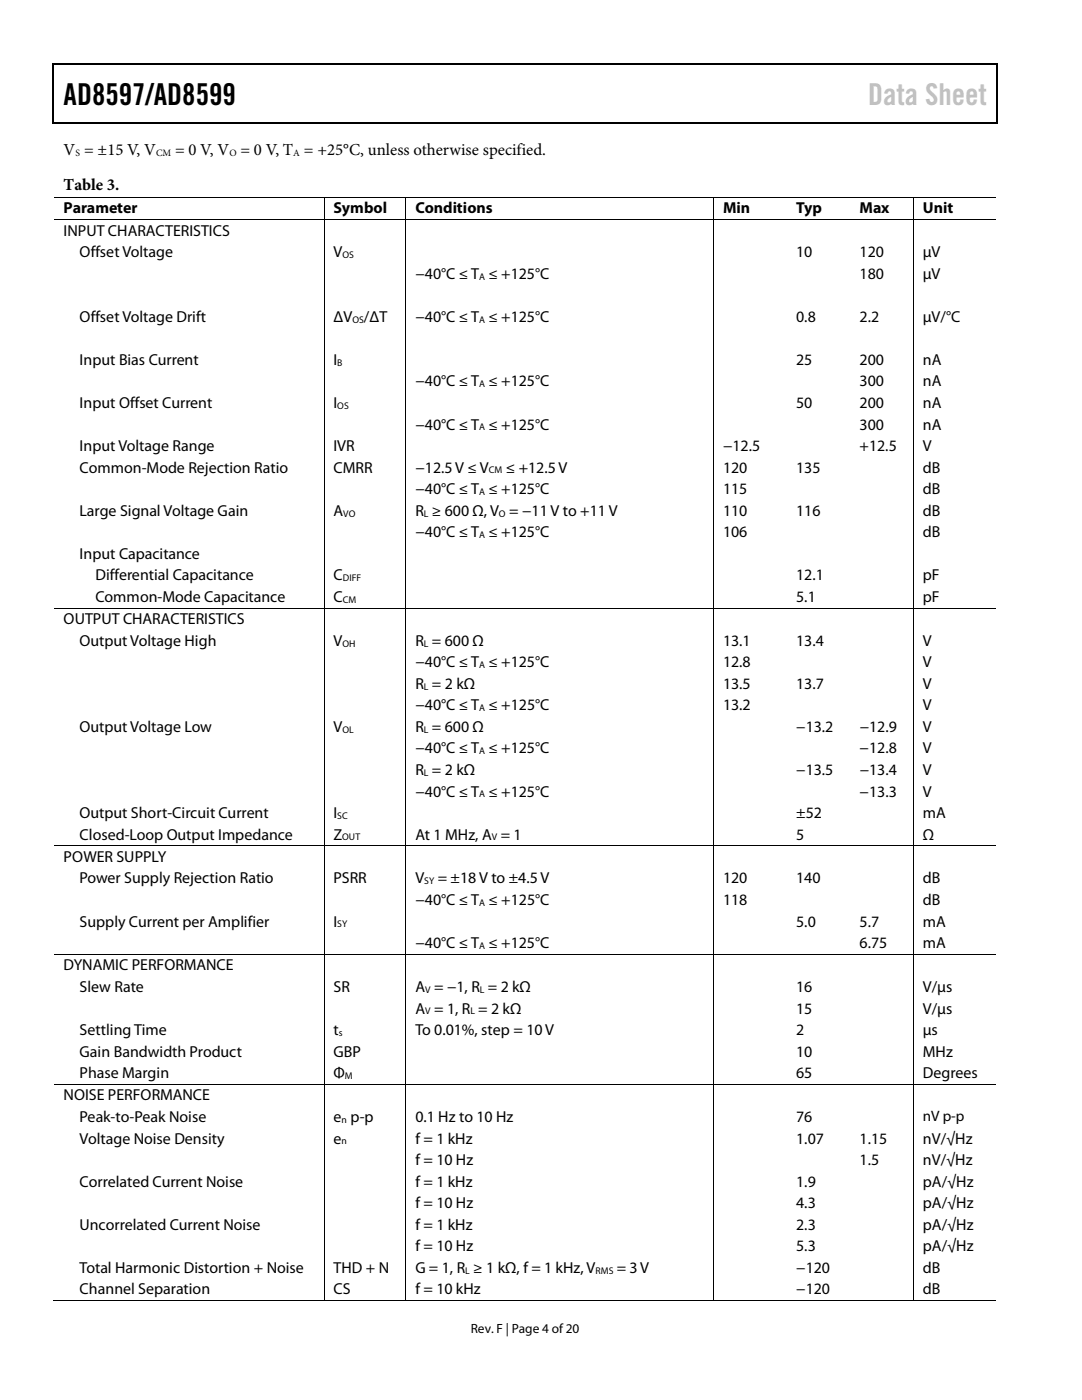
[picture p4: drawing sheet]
<svg xmlns="http://www.w3.org/2000/svg" width="216mm" height="279mm" viewBox="0 0 216 279" stroke-linecap="round" stroke-linejoin="round" font-family="sans-serif">
<defs><g id="words">
<text font-size="6" x="12.7" y="20.9">AD8597/AD8599</text>
<text font-size="6" fill="#c0c0c0" x="173.2" y="20.9">Data Sheet</text>
<g font-size="3.3">
<text x="12.7" y="30.9">V = ±15 V, V</text>
<text x="34.9" y="30.9">= 0 V, V = 0 V, T = +25°C, unless otherwise specified.</text>
<text x="12.7" y="38">Table 3.</text>
</g>
<g font-size="3.2">
<text x="12.7" y="42.6">Parameter</text>
<text x="12.7" y="47.1">INPUT CHARACTERISTICS</text>
<text x="66.5" y="42.6">Symbol</text>
<text x="82.9" y="42.6">Conditions</text>
<text x="144.3" y="42.6">Min</text>
<text x="158.9" y="42.6">Typ</text>
<text x="171.5" y="42.6">Max</text>
<text x="184.1" y="42.6">Unit</text>
<text x="15.9" y="51.4">Offset Voltage</text>
<text x="66.5" y="51.4">V</text>
<text x="158.9" y="51.4">10</text>
<text x="171.5" y="51.4">120</text>
<text x="184.1" y="51.4">μV</text>
<text x="82.9" y="55.7">−40°C ≤ T ≤ +125°C</text>
<text x="171.5" y="55.7">180</text>
<text x="184.1" y="55.7">μV</text>
<text x="15.9" y="64.3">Offset Voltage Drift</text>
<text x="66.5" y="64.3">ΔV</text>
<text x="72.6" y="64.3">/ΔT</text>
<text x="82.9" y="64.3">−40°C ≤ T ≤ +125°C</text>
<text x="158.9" y="64.3">0.8</text>
<text x="171.5" y="64.3">2.2</text>
<text x="184.1" y="64.3">μV/°C</text>
<text x="15.9" y="72.9">Input Bias Current</text>
<text x="66.5" y="72.9">I</text>
<text x="82.9" y="77.1">−40°C ≤ T ≤ +125°C</text>
<text x="158.9" y="72.9">25</text>
<text x="171.5" y="72.9">200</text>
<text x="171.5" y="77.1">300</text>
<text x="184.1" y="72.9">nA</text>
<text x="184.1" y="77.1">nA</text>
<text x="15.9" y="81.4">Input Offset Current</text>
<text x="66.5" y="81.4">I</text>
<text x="158.9" y="81.4">50</text>
<text x="171.5" y="81.4">200</text>
<text x="184.1" y="81.4">nA</text>
<text x="82.9" y="85.7">−40°C ≤ T ≤ +125°C</text>
<text x="171.5" y="85.7">300</text>
<text x="184.1" y="85.7">nA</text>
<text x="15.9" y="90">Input Voltage Range</text>
<text x="15.9" y="94.3">Common-Mode Rejection Ratio</text>
<text x="66.5" y="90">IVR</text>
<text x="66.5" y="94.3">CMRR</text>
<text x="82.9" y="94.3">−12.5 V ≤ V</text>
<text x="100.9" y="94.3">≤ +12.5 V</text>
<text x="144.3" y="90">−12.5</text>
<text x="144.3" y="94.3">120</text>
<text x="158.9" y="94.3">135</text>
<text x="171.5" y="90">+12.5</text>
<text x="184.1" y="94.3">dB</text>
<text x="184.1" y="90">V</text>
<text x="82.9" y="98.6">−40°C ≤ T ≤ +125°C</text>
<text x="144.3" y="98.6">115</text>
<text x="184.1" y="98.6">dB</text>
<text x="15.9" y="102.9">Large Signal Voltage Gain</text>
<text x="66.5" y="102.9">A</text>
<text x="82.9" y="102.9">R ≥ 600 Ω, V = −11 V to +11 V</text>
<text x="82.9" y="107.2">−40°C ≤ T ≤ +125°C</text>
<text x="144.3" y="102.9">110</text>
<text x="144.3" y="107.2">106</text>
<text x="158.9" y="102.9">116</text>
<text x="184.1" y="102.9">dB</text>
<text x="184.1" y="107.2">dB</text>
<text x="15.9" y="111.5">Input Capacitance</text>
<text x="19" y="115.8">Differential Capacitance</text>
<text x="66.5" y="115.8">C</text>
<text x="158.9" y="115.8">12.1</text>
<text x="184.1" y="115.8">pF</text>
<text x="12.7" y="124.6">OUTPUT CHARACTERISTICS</text>
<text x="19" y="120.1">Common-Mode Capacitance</text>
<text x="66.6" y="120.1">C</text>
<text x="158.9" y="120.1">5.1</text>
<text x="184.1" y="120.1">pF</text>
<text x="15.9" y="128.9">Output Voltage High</text>
<text x="66.5" y="128.9">V</text>
<text x="82.9" y="128.9">R = 600 Ω</text>
<text x="144.3" y="128.9">13.1</text>
<text x="158.9" y="128.9">13.4</text>
<text x="184.2" y="128.9">V</text>
<text x="82.9" y="133.2">−40°C ≤ T ≤ +125°C</text>
<text x="82.9" y="137.5">R = 2 kΩ</text>
<text x="144.3" y="133.2">12.8</text>
<text x="144.3" y="137.5">13.5</text>
<text x="158.9" y="137.5">13.7</text>
<text x="184.1" y="133.2">V</text>
<text x="184.2" y="137.5">V</text>
<text x="82.9" y="141.8">−40°C ≤ T ≤ +125°C</text>
<text x="144.3" y="141.8">13.2</text>
<text x="184.1" y="141.8">V</text>
<text x="15.9" y="146">Output Voltage Low</text>
<text x="66.5" y="146">V</text>
<text x="82.9" y="146">R = 600 Ω</text>
<text x="158.9" y="146">−13.2</text>
<text x="171.5" y="146">−12.9</text>
<text x="184.2" y="146">V</text>
<text x="82.9" y="150.4">−40°C ≤ T ≤ +125°C</text>
<text x="82.9" y="154.6">R = 2 kΩ</text>
<text x="158.9" y="154.6">−13.5</text>
<text x="171.5" y="150.4">−12.8</text>
<text x="171.5" y="154.6">−13.4</text>
<text x="184.2" y="150.4">V</text>
<text x="184.2" y="154.6">V</text>
<text x="82.9" y="159">−40°C ≤ T ≤ +125°C</text>
<text x="171.5" y="159">−13.3</text>
<text x="184.2" y="159">V</text>
<text x="15.9" y="163.2">Output Short-Circuit Current</text>
<text x="15.9" y="167.6">Closed-Loop Output Impedance</text>
<text x="66.5" y="167.6">Z</text>
<text x="66.5" y="163.2">I</text>
<text x="82.9" y="167.6">At 1 MHz, A = 1</text>
<text x="158.9" y="163.2">±52</text>
<text x="158.9" y="167.6">5</text>
<text x="184.1" y="163.2">mA</text>
<text x="184.2" y="167.6">Ω</text>
<text x="12.7" y="172">POWER SUPPLY</text>
<text x="15.9" y="176.3">Power Supply Rejection Ratio</text>
<text x="66.5" y="176.3">PSRR</text>
<text x="82.9" y="176.3">V</text>
<text x="87.4" y="176.3">= ±18 V to ±4.5 V</text>
<text x="144.3" y="176.3">120</text>
<text x="158.9" y="176.3">140</text>
<text x="184.1" y="176.3">dB</text>
<text x="15.9" y="184.9">Supply Current per Amplifier</text>
<text x="66.5" y="184.9">I</text>
<text x="82.9" y="180.6">−40°C ≤ T ≤ +125°C</text>
<text x="144.3" y="180.6">118</text>
<text x="158.9" y="184.9">5.0</text>
<text x="171.5" y="184.9">5.7</text>
<text x="184.1" y="184.9">mA</text>
<text x="184.1" y="180.6">dB</text>
<text x="82.9" y="189.2">−40°C ≤ T ≤ +125°C</text>
<text x="171.5" y="189.2">6.75</text>
<text x="184.2" y="189.2">mA</text>
<text x="12.7" y="193.7">DYNAMIC PERFORMANCE</text>
<text x="15.9" y="198">Slew Rate</text>
<text x="66.5" y="198">SR</text>
<text x="82.9" y="198">A = −1, R = 2 kΩ</text>
<text x="158.9" y="198">16</text>
<text x="184.1" y="198">V/μs</text>
<text x="82.9" y="202.3">A = 1, R = 2 kΩ</text>
<text x="158.9" y="202.3">15</text>
<text x="184.2" y="202.3">V/μs</text>
<text x="15.9" y="206.5">Settling Time</text>
<text x="66.5" y="206.5">t</text>
<text x="82.9" y="206.5">To 0.01%, step = 10 V</text>
<text x="158.9" y="206.5">2</text>
<text x="184.1" y="206.5">μs</text>
<text x="15.9" y="210.9">Gain Bandwidth Product</text>
<text x="15.9" y="215.1">Phase Margin</text>
<text x="66.5" y="210.9">GBP</text>
<text x="66.5" y="215.1">Φ</text>
<text x="158.9" y="215.1">65</text>
<text x="158.9" y="210.9">10</text>
<text x="184.1" y="215.1">Degrees</text>
<text x="184.1" y="210.9">MHz</text>
<text x="12.7" y="219.6">NOISE PERFORMANCE</text>
<text x="15.9" y="223.9">Peak-to-Peak Noise</text>
<text x="66.5" y="223.9">e p-p</text>
<text x="82.9" y="223.9">0.1 Hz to 10 Hz</text>
<text x="158.9" y="223.9">76</text>
<text x="15.9" y="228.2">Voltage Noise Density</text>
<text x="66.5" y="228.2">e</text>
<text x="82.9" y="228.2">f = 1 kHz</text>
<text x="82.9" y="232.5">f = 10 Hz</text>
<text x="158.9" y="228.2">1.07</text>
<text x="171.5" y="228.2">1.15</text>
<text x="171.5" y="232.5">1.5</text>
<text x="184.1" y="228.2">nV/√Hz</text>
<text x="184.1" y="232.5">nV/√Hz</text>
<text x="15.9" y="236.8">Correlated Current Noise</text>
<text x="82.9" y="236.8">f = 1 kHz</text>
<text x="158.9" y="236.8">1.9</text>
<text x="184.1" y="236.8">pA/√Hz</text>
<text x="15.9" y="245.4">Uncorrelated Current Noise</text>
<text x="82.9" y="245.4">f = 1 kHz</text>
<text x="82.9" y="241.1">f = 10 Hz</text>
<text x="158.9" y="241.1">4.3</text>
<text x="158.9" y="245.4">2.3</text>
<text x="184.1" y="241.1">pA/√Hz</text>
<text x="184.1" y="245.4">pA/√Hz</text>
<text x="82.9" y="249.7">f = 10 Hz</text>
<text x="158.9" y="249.7">5.3</text>
<text x="184.1" y="249.7">pA/√Hz</text>
<text x="15.9" y="254">Total Harmonic Distortion + Noise</text>
<text x="66.5" y="254">THD + N</text>
<text x="82.9" y="254">G = 1, R ≥ 1 kΩ, f = 1 kHz, V</text>
<text x="123.1" y="254">= 3 V</text>
<text x="158.9" y="254">−120</text>
<text x="184.1" y="254">dB</text>
<text x="15.9" y="258.3">Channel Separation</text>
<text x="66.5" y="258.3">CS</text>
<text x="82.9" y="258.3">f = 10 kHz</text>
<text x="158.9" y="258.3">−120</text>
<text x="184.1" y="258.3">dB</text>
</g>
<text font-size="3" x="184.1" y="223.8">nV p-p</text>
<text font-size="2.7" x="93.9" y="266">Rev. F | Page 4 of20</text>
<g font-size="1.9">
<text x="15.1" y="31.1">S</text>
<text x="31.2" y="31.1">CM</text>
<text x="45.8" y="31.1">O</text>
<text x="58.5" y="31.1">A</text>
<text x="68.3" y="51.5">OS</text>
<text x="95.6" y="55.8">A</text>
<text x="70.3" y="64.4">OS</text>
<text x="95.6" y="64.4">A</text>
<text x="67.3" y="73">B</text>
<text x="95.6" y="77.3">A</text>
<text x="67.3" y="81.6">OS</text>
<text x="95.6" y="85.9">A</text>
<text x="97.5" y="94.5">CM</text>
<text x="95.6" y="98.8">A</text>
<text x="68.5" y="103.1">VO</text>
<text x="84.6" y="103.1">L</text>
<text x="95.6" y="107.4">A</text>
<text x="99.6" y="103.1">O</text>
<text x="68.4" y="116">DIFF</text>
<text x="68.4" y="120.3">CM</text>
<text x="68.3" y="129">OH</text>
<text x="84.6" y="129">L</text>
<text x="84.6" y="137.6">L</text>
<text x="95.6" y="133.3">A</text>
<text x="95.6" y="141.9">A</text>
<text x="68.3" y="146.2">OL</text>
<text x="84.6" y="146.2">L</text>
<text x="84.6" y="154.8">L</text>
<text x="95.6" y="150.5">A</text>
<text x="95.6" y="159.1">A</text>
<text x="67.3" y="163.4">SC</text>
<text x="68.3" y="167.7">OUT</text>
<text x="98.1" y="167.7">V</text>
<text x="84.7" y="176.5">SY</text>
<text x="67.3" y="185.1">SY</text>
<text x="95.6" y="180.8">A</text>
<text x="95.6" y="189.4">A</text>
<text x="84.8" y="198.1">V</text>
<text x="84.8" y="202.4">V</text>
<text x="93.9" y="202.4">L</text>
<text x="95.8" y="198.1">L</text>
<text x="67.6" y="206.7">s</text>
<text x="68.8" y="215.3">M</text>
<text x="68.2" y="224.1">n</text>
<text x="68.2" y="228.4">n</text>
<text x="92.8" y="254.2">L</text>
<text x="118.8" y="254.2">RMS</text>
</g>
</g></defs>
<g fill="#000">
<path d="M10.5 12.7h.3v1h-.3zM10.5 12.7h.3v.3h-.3zM133.3 12.7h.3v.3h-.3zM198.8 12.7h.2v1h-.2zM198.8 12.7h.2v.3h-.2zM10.5 24.4h.3v.2h-.3zM64.6 39.2h.2v.2h-.2zM80.9 39.2h.2v.2h-.2zM133.1 24.4h.2v.2h-.2zM142.3 39.2h.2v.2h-.2zM157 39.2h.1v.2h-.1zM169.6 39.2h.2v.2h-.2z"/>
<path d="M182.2 39.2h.1v.2h-.1zM198.8 24.4h.2v.2h-.2zM64.6 43.8h.2v.1h-.2zM80.9 43.8h.2v.1h-.2zM142.3 43.8h.2v.1h-.2zM157 43.8h.1v.1h-.1zM169.6 43.8h.2v.1h-.2zM182.2 43.8h.1v.1h-.1zM64.6 121.3h.2v.2h-.2zM80.9 121.3h.2v.2h-.2zM142.3 121.3h.2v.2h-.2zM157 121.3h.1v.2h-.1z"/>
<path d="M169.6 121.3h.2v.2h-.2zM182.2 121.3h.1v.2h-.1zM64.6 168.7h.2v.2h-.2zM80.9 168.7h.2v.2h-.2zM142.3 168.7h.2v.2h-.2zM157 168.7h.1v.2h-.1zM169.6 168.7h.2v.2h-.2zM182.2 168.7h.1v.2h-.1zM64.6 190.4h.2v.1h-.2zM80.9 190.4h.2v.1h-.2zM142.3 190.4h.2v.1h-.2zM157 190.4h.1v.1h-.1z"/>
<path d="M169.6 190.4h.2v.1h-.2zM182.2 190.4h.1v.1h-.1zM64.6 216.3h.2v.2h-.2zM80.9 216.3h.2v.2h-.2zM142.3 216.3h.2v.2h-.2zM157 216.3h.1v.2h-.1zM169.6 216.3h.2v.2h-.2zM182.2 216.3h.1v.2h-.1zM64.6 259.5h.2v.1h-.2zM80.9 259.5h.2v.1h-.2zM142.3 259.5h.2v.1h-.2zM156.7 259.5h.2v.1h-.2z"/>
<path d="M169.4 259.5h.1v.1h-.1zM182.2 259.5h.1v.1h-.1z"/>
</g>
<path d="M10.7 13.7v10.7M10.8 12.8h122.5M133.6 12.8h65.2M198.9 13.7v10.7M10.8 24.5h188" fill="none" stroke="#000" stroke-width=".25"/>
<g fill="none" stroke="#000" stroke-width=".2">
<path d="M10.8 39.3h53.8M64.7 39.4v4.4M64.8 39.3h16.1M81 39.4v4.4M81.1 39.3h61.2M142.4 39.4v4.4M142.5 39.3h14.5M157.1 39.3h12.5M169.8 39.3h12.4M182.2 39.4v4.4M182.3 39.3h16.5M10.8 43.9h53.8"/>
<path d="M64.7 43.9v77.4M64.8 43.9h16.1M81 43.9v77.4M81.1 43.9h61.2M142.4 43.9v77.4M142.5 43.9h14.5M157.1 43.9h12.5M169.8 43.9h12.4M182.2 43.9v77.4M182.3 43.9h16.5M10.8 121.4h53.8M64.7 121.5v47.2"/>
<path d="M64.8 121.4h16.1M81 121.5v47.2M81.1 121.4h61.2M142.4 121.5v47.2M142.5 121.4h14.5M157.1 121.4h12.5M169.8 121.4h12.4M182.2 121.5v47.2M182.3 121.4h16.5M10.8 168.8h53.8M64.7 168.9v21.5M64.8 168.8h16.1"/>
<path d="M81 168.9v21.5M81.1 168.8h61.2M142.4 168.9v21.5M142.5 168.8h14.5M157.1 168.8h12.5M169.8 168.8h12.4M182.2 168.9v21.5M182.3 168.8h16.5M10.8 190.5h53.8M64.7 190.5v25.8M64.8 190.5h16.1M81 190.5v25.8"/>
<path d="M81.1 190.5h61.2M142.4 190.5v25.8M142.5 190.5h14.5M157.1 190.5h12.5M169.8 190.5h12.4M182.2 190.5v25.8M182.3 190.5h16.5M10.8 216.4h53.8M64.7 216.5v43M64.8 216.4h16.1M81 216.5v43M81.1 216.4h61.2"/>
<path d="M142.4 216.5v43M142.5 216.4h14.5M157.1 216.4h12.5M169.8 216.4h12.4M182.2 216.5v43M182.3 216.4h16.5M10.5 259.5h54.1M64.8 259.5h16.1M81.1 259.5h61.2M142.5 259.5h39.7M182.3 259.5h16.5"/>
</g>
<use href="#words"/>
</svg>
